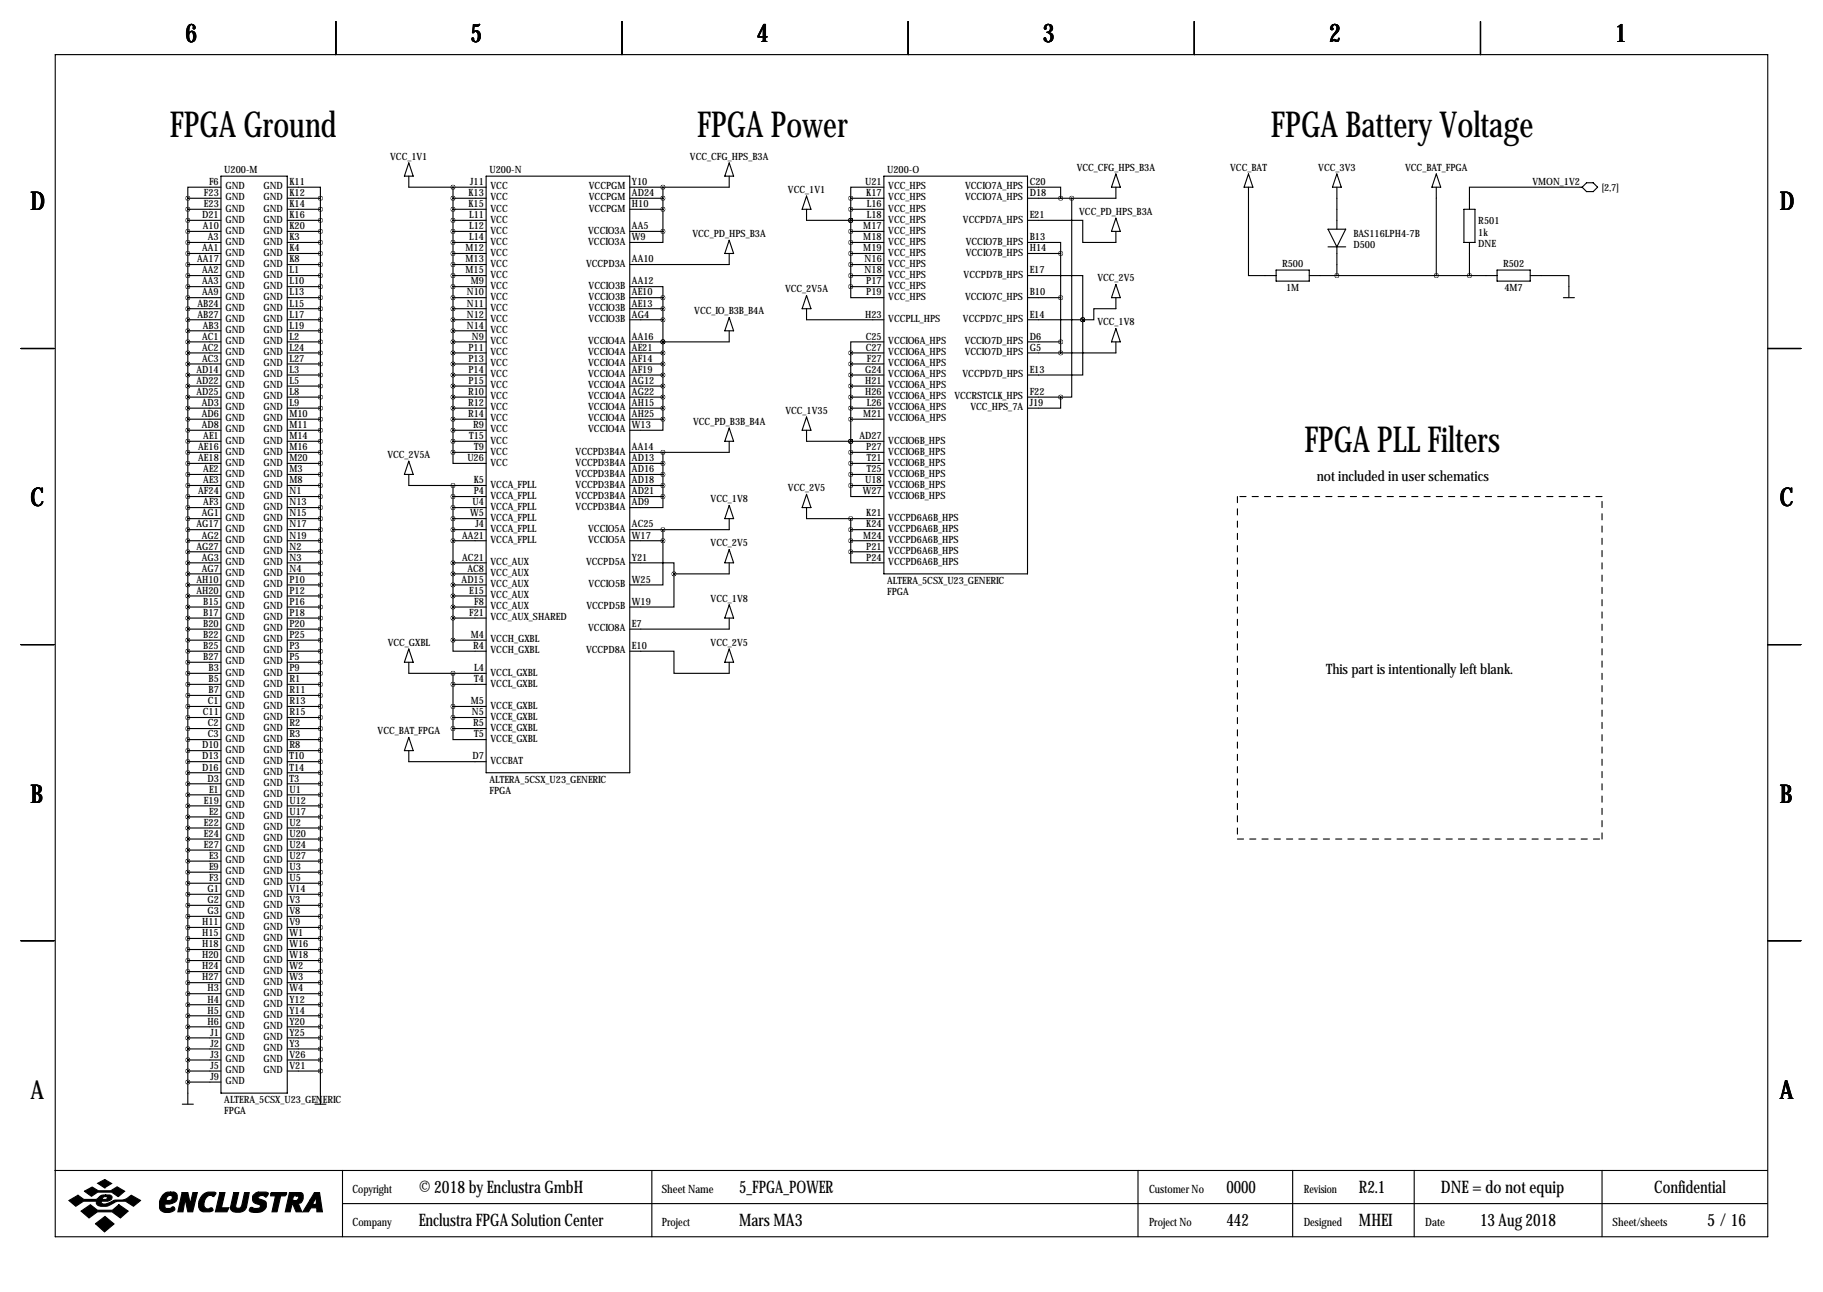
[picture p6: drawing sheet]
<svg xmlns="http://www.w3.org/2000/svg" width="419mm" height="297mm" viewBox="0 0 419 297" stroke-linecap="round" stroke-linejoin="round" font-family="sans-serif">
<defs><g id="words">
<g font-size="8.2">
<text x="39" y="31.6">FPGA Ground</text>
<text x="160.3" y="31.6">FPGA Power</text>
<text x="292.2" y="31.6">FPGA Battery Voltage</text>
<text x="299.9" y="104">FPGA PLL Filters</text>
</g>
<g font-size="5.9">
<text x="42.7" y="9.8">6</text>
<text x="108.2" y="9.8">5</text>
<text x="174" y="9.8">4</text>
<text x="239.8" y="9.8">3</text>
<text x="305.6" y="9.8">2</text>
<text x="371.3" y="9.8">1</text>
<text x="7" y="48.4">D</text>
<text x="409.2" y="48.4">D</text>
<text x="7" y="116.4">C</text>
<text x="409.2" y="116.4">C</text>
<text x="7" y="184.5">B</text>
<text x="409.2" y="184.5">B</text>
<text x="7" y="252.6">A</text>
<text x="409.2" y="252.6">A</text>
</g>
<g font-size="4">
<text x="96.3" y="274.2">© 2018 by Enclustra GmbH</text>
<text x="169.9" y="274.2">5_FPGA_POWER</text>
<text x="281.9" y="274.2">0000</text>
<text x="312.4" y="274.2">R2.1</text>
<text x="331.3" y="274.2">DNE = do not equip</text>
<text x="380.3" y="274.2">Confidential</text>
<text x="96.3" y="281.8">Enclustra FPGA Solution Center</text>
<text x="169.9" y="281.8">Mars MA3</text>
<text x="281.9" y="281.8">442</text>
<text x="312.4" y="281.8">MHEI</text>
<text x="340.3" y="281.8">13 Aug 2018</text>
<text x="392.5" y="281.8">5 / 16</text>
</g>
<g font-size="3.3">
<text x="302.7" y="110.6">not included in user schematics</text>
<text x="304.9" y="155.1">This part is intentionally left blank.</text>
</g>
<g font-size="2.6">
<text x="81" y="274.2">Copyright</text>
<text x="152.1" y="274.2">Sheet Name</text>
<text x="264.2" y="274.2">Customer No</text>
<text x="299.7" y="274.2">Revision</text>
<text x="81" y="281.8">Company</text>
<text x="152.1" y="281.8">Project</text>
<text x="264.2" y="281.8">Project No</text>
<text x="299.7" y="281.8">Designed</text>
<text x="327.7" y="281.8">Date</text>
<text x="370.7" y="281.8">Sheet/sheets</text>
</g>
<g font-size="2.3">
<text x="51.6" y="39.7">U200-M</text>
<text x="89.7" y="36.7">VCC_1V1</text>
<text x="112.5" y="39.7">U200-N</text>
<text x="158.6" y="36.7">VCC_CFG_HPS_B3A</text>
<text x="204" y="39.7">U200-O</text>
<text x="247.5" y="39.2">VCC_CFG_HPS_B3A</text>
<text x="282.8" y="39.2">VCC_BAT</text>
<text x="303.1" y="39.2">VCC_3V3</text>
<text x="323" y="39.2">VCC_BAT_FPGA</text>
<text x="46.9" y="45.1">F23</text>
<text x="46.9" y="47.6">E23</text>
<text x="48.1" y="42.5">F6</text>
<text x="51.8" y="43.6">GND</text>
<text x="51.8" y="46.1">GND</text>
<text x="60.6" y="43.6">GND</text>
<text x="60.6" y="46.1">GND</text>
<text x="66.5" y="42.5">K11</text>
<text x="66.5" y="45.1">K12</text>
<text x="66.5" y="47.6">K14</text>
<text x="107.7" y="45.1">K13</text>
<text x="107.7" y="47.6">K15</text>
<text x="108.1" y="42.5">J11</text>
<text x="112.8" y="43.6">VCC</text>
<text x="112.8" y="46.1">VCC</text>
<text x="135.4" y="43.6">VCCPGM</text>
<text x="135.4" y="46.1">VCCPGM</text>
<text x="145.3" y="42.5">Y10</text>
<text x="145.3" y="45.1">AD24</text>
<text x="145.3" y="47.6">H10</text>
<text x="181.2" y="44.3">VCC_1V1</text>
<text x="198.9" y="42.5">U21</text>
<text x="199.1" y="45.1">K17</text>
<text x="199.3" y="47.6">L16</text>
<text x="204.2" y="43.6">VCC_HPS</text>
<text x="204.2" y="46.1">VCC_HPS</text>
<text x="221.9" y="43.6">VCCIO7A_HPS</text>
<text x="221.9" y="46.1">VCCIO7A_HPS</text>
<text x="236.7" y="42.5">C20</text>
<text x="236.7" y="45.1">D18</text>
<text x="352.3" y="42.6">VMON_1V2</text>
<text x="368.1" y="43.8">[2,7]</text>
<text x="46.5" y="50.2">D21</text>
<text x="46.6" y="52.7">A10</text>
<text x="51.8" y="48.6">GND</text>
<text x="51.8" y="51.2">GND</text>
<text x="51.8" y="53.7">GND</text>
<text x="60.6" y="48.6">GND</text>
<text x="60.6" y="51.2">GND</text>
<text x="60.6" y="53.7">GND</text>
<text x="66.5" y="50.2">K16</text>
<text x="66.5" y="52.7">K20</text>
<text x="107.8" y="50.2">L11</text>
<text x="107.8" y="52.7">L12</text>
<text x="112.8" y="48.6">VCC</text>
<text x="112.8" y="51.2">VCC</text>
<text x="112.8" y="53.7">VCC</text>
<text x="135.2" y="53.7">VCCIO3A</text>
<text x="135.4" y="48.6">VCCPGM</text>
<text x="145.3" y="52.7">AA5</text>
<text x="198.5" y="52.7">M17</text>
<text x="199.3" y="50.2">L18</text>
<text x="204.2" y="48.6">VCC_HPS</text>
<text x="204.2" y="51.2">VCC_HPS</text>
<text x="204.2" y="53.7">VCC_HPS</text>
<text x="221.4" y="51.2">VCCPD7A_HPS</text>
<text x="236.7" y="50.2">E21</text>
<text x="248.1" y="49.4">VCC_PD_HPS_B3A</text>
<text x="339.9" y="51.4">R501</text>
<text x="46.5" y="57.8">AA1</text>
<text x="47.8" y="55.2">A3</text>
<text x="51.8" y="56.3">GND</text>
<text x="51.8" y="58.8">GND</text>
<text x="60.6" y="56.3">GND</text>
<text x="60.6" y="58.8">GND</text>
<text x="66.5" y="55.2">K3</text>
<text x="66.5" y="57.8">K4</text>
<text x="107" y="57.8">M12</text>
<text x="107.8" y="55.2">L14</text>
<text x="112.8" y="56.3">VCC</text>
<text x="112.8" y="58.8">VCC</text>
<text x="135.2" y="56.3">VCCIO3A</text>
<text x="145.3" y="55.2">W9</text>
<text x="159.2" y="54.5">VCC_PD_HPS_B3A</text>
<text x="198.5" y="55.2">M18</text>
<text x="198.5" y="57.8">M19</text>
<text x="204.2" y="56.3">VCC_HPS</text>
<text x="204.2" y="58.8">VCC_HPS</text>
<text x="222" y="56.3">VCCIO7B_HPS</text>
<text x="222" y="58.8">VCCIO7B_HPS</text>
<text x="236.7" y="55.2">B13</text>
<text x="236.7" y="57.8">H14</text>
<text x="311.1" y="57">D500</text>
<text x="311.1" y="54.5">BAS116LPH4-7B</text>
<text x="339.9" y="54.2">1k</text>
<text x="339.9" y="56.8">DNE</text>
<text x="45.3" y="60.3">AA17</text>
<text x="46.5" y="62.9">AA2</text>
<text x="46.5" y="65.4">AA3</text>
<text x="51.8" y="61.3">GND</text>
<text x="51.8" y="63.9">GND</text>
<text x="60.6" y="61.3">GND</text>
<text x="60.6" y="63.9">GND</text>
<text x="66.5" y="60.3">K8</text>
<text x="66.5" y="62.9">L1</text>
<text x="66.5" y="65.4">L10</text>
<text x="107" y="60.3">M13</text>
<text x="107" y="62.9">M15</text>
<text x="108.3" y="65.4">M9</text>
<text x="112.8" y="61.3">VCC</text>
<text x="112.8" y="63.9">VCC</text>
<text x="134.7" y="61.3">VCCPD3A</text>
<text x="145.3" y="60.3">AA10</text>
<text x="145.3" y="65.4">AA12</text>
<text x="198.8" y="60.3">N16</text>
<text x="198.8" y="62.9">N18</text>
<text x="199.1" y="65.4">P17</text>
<text x="204.2" y="61.3">VCC_HPS</text>
<text x="204.2" y="63.9">VCC_HPS</text>
<text x="221.5" y="63.9">VCCPD7B_HPS</text>
<text x="236.7" y="62.9">E17</text>
<text x="252.3" y="64.6">VCC_2V5</text>
<text x="294.7" y="61.3">R500</text>
<text x="345.5" y="61.3">R502</text>
<text x="45.4" y="70.5">AB24</text>
<text x="46.5" y="67.9">AA9</text>
<text x="51.8" y="66.4">GND</text>
<text x="51.8" y="69">GND</text>
<text x="51.8" y="71.5">GND</text>
<text x="60.6" y="66.4">GND</text>
<text x="60.6" y="69">GND</text>
<text x="60.6" y="71.5">GND</text>
<text x="66.5" y="67.9">L13</text>
<text x="66.5" y="70.5">L15</text>
<text x="107.3" y="67.9">N10</text>
<text x="107.3" y="70.5">N11</text>
<text x="112.8" y="66.4">VCC</text>
<text x="112.8" y="69">VCC</text>
<text x="112.8" y="71.5">VCC</text>
<text x="135.3" y="66.4">VCCIO3B</text>
<text x="135.3" y="69">VCCIO3B</text>
<text x="135.3" y="71.5">VCCIO3B</text>
<text x="145.3" y="67.9">AE10</text>
<text x="145.3" y="70.5">AE13</text>
<text x="180.5" y="67.2">VCC_2V5A</text>
<text x="199.1" y="67.9">P19</text>
<text x="204.2" y="66.4">VCC_HPS</text>
<text x="204.2" y="69">VCC_HPS</text>
<text x="221.9" y="69">VCCIO7C_HPS</text>
<text x="236.7" y="67.9">B10</text>
<text x="295.7" y="66.9">1M</text>
<text x="345.9" y="66.9">4M7</text>
<text x="45.4" y="73">AB27</text>
<text x="46.6" y="75.6">AB3</text>
<text x="51.8" y="74">GND</text>
<text x="51.8" y="76.6">GND</text>
<text x="60.6" y="74">GND</text>
<text x="60.6" y="76.6">GND</text>
<text x="66.5" y="73">L17</text>
<text x="66.5" y="75.6">L19</text>
<text x="107.3" y="73">N12</text>
<text x="107.3" y="75.6">N14</text>
<text x="112.8" y="74">VCC</text>
<text x="112.8" y="76.6">VCC</text>
<text x="135.3" y="74">VCCIO3B</text>
<text x="145.3" y="73">AG4</text>
<text x="159.6" y="72.2">VCC_IO_B3B_B4A</text>
<text x="198.9" y="73">H23</text>
<text x="204.2" y="74">VCCPLL_HPS</text>
<text x="221.4" y="74">VCCPD7C_HPS</text>
<text x="236.7" y="73">E14</text>
<text x="252.3" y="74.8">VCC_1V8</text>
<text x="46.5" y="78.1">AC1</text>
<text x="46.5" y="80.6">AC2</text>
<text x="46.5" y="83.2">AC3</text>
<text x="51.8" y="79.1">GND</text>
<text x="51.8" y="81.7">GND</text>
<text x="60.6" y="79.1">GND</text>
<text x="60.6" y="81.7">GND</text>
<text x="66.5" y="78.1">L2</text>
<text x="66.5" y="80.6">L24</text>
<text x="66.5" y="83.2">L27</text>
<text x="107.7" y="80.6">P11</text>
<text x="107.7" y="83.2">P13</text>
<text x="108.5" y="78.1">N9</text>
<text x="112.8" y="79.1">VCC</text>
<text x="112.8" y="81.7">VCC</text>
<text x="135.2" y="79.1">VCCIO4A</text>
<text x="135.2" y="81.7">VCCIO4A</text>
<text x="145.3" y="78.1">AA16</text>
<text x="145.3" y="80.6">AE21</text>
<text x="145.3" y="83.2">AF14</text>
<text x="199" y="78.1">C25</text>
<text x="199" y="80.6">C27</text>
<text x="199.3" y="83.2">F27</text>
<text x="204.2" y="79.1">VCCIO6A_HPS</text>
<text x="204.2" y="81.7">VCCIO6A_HPS</text>
<text x="221.8" y="79.1">VCCIO7D_HPS</text>
<text x="221.8" y="81.7">VCCIO7D_HPS</text>
<text x="236.7" y="78.1">D6</text>
<text x="236.7" y="80.6">G5</text>
<text x="45.2" y="85.7">AD14</text>
<text x="45.2" y="88.3">AD22</text>
<text x="51.8" y="84.2">GND</text>
<text x="51.8" y="86.7">GND</text>
<text x="51.8" y="89.3">GND</text>
<text x="60.6" y="84.2">GND</text>
<text x="60.6" y="86.7">GND</text>
<text x="60.6" y="89.3">GND</text>
<text x="66.5" y="85.7">L3</text>
<text x="66.5" y="88.3">L5</text>
<text x="107.7" y="85.7">P14</text>
<text x="107.7" y="88.3">P15</text>
<text x="112.8" y="84.2">VCC</text>
<text x="112.8" y="86.7">VCC</text>
<text x="112.8" y="89.3">VCC</text>
<text x="135.2" y="84.2">VCCIO4A</text>
<text x="135.2" y="86.7">VCCIO4A</text>
<text x="135.2" y="89.3">VCCIO4A</text>
<text x="145.3" y="85.7">AF19</text>
<text x="145.3" y="88.3">AG12</text>
<text x="198.9" y="85.7">G24</text>
<text x="198.9" y="88.3">H21</text>
<text x="204.2" y="84.2">VCCIO6A_HPS</text>
<text x="204.2" y="86.7">VCCIO6A_HPS</text>
<text x="204.2" y="89.3">VCCIO6A_HPS</text>
<text x="221.3" y="86.7">VCCPD7D_HPS</text>
<text x="236.7" y="85.7">E13</text>
<text x="45.2" y="90.8">AD25</text>
<text x="46.4" y="93.3">AD3</text>
<text x="46.4" y="95.9">AD6</text>
<text x="51.8" y="91.8">GND</text>
<text x="51.8" y="94.4">GND</text>
<text x="60.6" y="91.8">GND</text>
<text x="60.6" y="94.4">GND</text>
<text x="66.5" y="90.8">L8</text>
<text x="66.5" y="93.3">L9</text>
<text x="66.5" y="95.9">M10</text>
<text x="107.6" y="90.8">R10</text>
<text x="107.6" y="93.3">R12</text>
<text x="107.6" y="95.9">R14</text>
<text x="112.8" y="91.8">VCC</text>
<text x="112.8" y="94.4">VCC</text>
<text x="135.2" y="91.8">VCCIO4A</text>
<text x="135.2" y="94.4">VCCIO4A</text>
<text x="145.3" y="90.8">AG22</text>
<text x="145.3" y="93.3">AH15</text>
<text x="145.3" y="95.9">AH25</text>
<text x="180.6" y="95.1">VCC_1V35</text>
<text x="198.5" y="95.9">M21</text>
<text x="198.9" y="90.8">H26</text>
<text x="199.3" y="93.3">L26</text>
<text x="204.2" y="91.8">VCCIO6A_HPS</text>
<text x="204.2" y="94.4">VCCIO6A_HPS</text>
<text x="219.4" y="91.8">VCCRSTCLK_HPS</text>
<text x="223.1" y="94.4">VCC_HPS_7A</text>
<text x="236.7" y="93.3">J19</text>
<text x="236.7" y="90.8">F22</text>
<text x="46.4" y="98.4">AD8</text>
<text x="46.7" y="101">AE1</text>
<text x="51.8" y="96.9">GND</text>
<text x="51.8" y="99.4">GND</text>
<text x="51.8" y="102">GND</text>
<text x="60.6" y="96.9">GND</text>
<text x="60.6" y="99.4">GND</text>
<text x="60.6" y="102">GND</text>
<text x="66.5" y="98.4">M11</text>
<text x="66.5" y="101">M14</text>
<text x="107.8" y="101">T15</text>
<text x="108.8" y="98.4">R9</text>
<text x="112.8" y="96.9">VCC</text>
<text x="112.8" y="99.4">VCC</text>
<text x="112.8" y="102">VCC</text>
<text x="135.2" y="96.9">VCCIO4A</text>
<text x="135.2" y="99.4">VCCIO4A</text>
<text x="145.3" y="98.4">W13</text>
<text x="159.4" y="97.6">VCC_PD_B3B_B4A</text>
<text x="197.6" y="101">AD27</text>
<text x="204.2" y="96.9">VCCIO6A_HPS</text>
<text x="204.2" y="102">VCCIO6B_HPS</text>
<text x="45.6" y="103.5">AE16</text>
<text x="45.6" y="106">AE18</text>
<text x="51.8" y="104.5">GND</text>
<text x="51.8" y="107.1">GND</text>
<text x="60.6" y="104.5">GND</text>
<text x="60.6" y="107.1">GND</text>
<text x="66.5" y="103.5">M16</text>
<text x="66.5" y="106">M20</text>
<text x="89.1" y="105.3">VCC_2V5A</text>
<text x="107.4" y="106">U26</text>
<text x="109" y="103.5">T9</text>
<text x="112.8" y="104.5">VCC</text>
<text x="112.8" y="107.1">VCC</text>
<text x="132.3" y="104.5">VCCPD3B4A</text>
<text x="132.3" y="107.1">VCCPD3B4A</text>
<text x="145.3" y="103.5">AA14</text>
<text x="145.3" y="106">AD13</text>
<text x="199.1" y="103.5">P27</text>
<text x="199.3" y="106">T21</text>
<text x="204.2" y="104.5">VCCIO6B_HPS</text>
<text x="204.2" y="107.1">VCCIO6B_HPS</text>
<text x="45.6" y="113.7">AF24</text>
<text x="46.7" y="108.6">AE2</text>
<text x="46.7" y="111.1">AE3</text>
<text x="51.8" y="109.6">GND</text>
<text x="51.8" y="112.1">GND</text>
<text x="60.6" y="109.6">GND</text>
<text x="60.6" y="112.1">GND</text>
<text x="66.5" y="108.6">M3</text>
<text x="66.5" y="111.1">M8</text>
<text x="66.5" y="113.7">N1</text>
<text x="108.9" y="111.1">K5</text>
<text x="108.9" y="113.7">P4</text>
<text x="112.8" y="112.1">VCCA_FPLL</text>
<text x="132.3" y="109.6">VCCPD3B4A</text>
<text x="132.3" y="112.1">VCCPD3B4A</text>
<text x="145.3" y="108.6">AD16</text>
<text x="145.3" y="111.1">AD18</text>
<text x="145.3" y="113.7">AD21</text>
<text x="181.2" y="112.9">VCC_2V5</text>
<text x="198.4" y="113.7">W27</text>
<text x="198.9" y="111.1">U18</text>
<text x="199.3" y="108.6">T25</text>
<text x="204.2" y="109.6">VCCIO6B_HPS</text>
<text x="204.2" y="112.1">VCCIO6B_HPS</text>
<text x="46.4" y="118.7">AG1</text>
<text x="46.7" y="116.2">AF3</text>
<text x="51.8" y="114.7">GND</text>
<text x="51.8" y="117.2">GND</text>
<text x="51.8" y="119.8">GND</text>
<text x="60.6" y="114.7">GND</text>
<text x="60.6" y="117.2">GND</text>
<text x="60.6" y="119.8">GND</text>
<text x="66.5" y="116.2">N13</text>
<text x="66.5" y="118.7">N15</text>
<text x="108.1" y="118.7">W5</text>
<text x="108.7" y="116.2">U4</text>
<text x="112.8" y="114.7">VCCA_FPLL</text>
<text x="112.8" y="117.2">VCCA_FPLL</text>
<text x="112.8" y="119.8">VCCA_FPLL</text>
<text x="132.3" y="114.7">VCCPD3B4A</text>
<text x="132.3" y="117.2">VCCPD3B4A</text>
<text x="145.3" y="116.2">AD9</text>
<text x="163.4" y="115.4">VCC_1V8</text>
<text x="199.1" y="118.7">K21</text>
<text x="204.2" y="114.7">VCCIO6B_HPS</text>
<text x="204.2" y="119.8">VCCPD6A6B_HPS</text>
<text x="45.2" y="121.3">AG17</text>
<text x="46.4" y="123.8">AG2</text>
<text x="51.8" y="122.3">GND</text>
<text x="51.8" y="124.8">GND</text>
<text x="60.6" y="122.3">GND</text>
<text x="60.6" y="124.8">GND</text>
<text x="66.5" y="121.3">N17</text>
<text x="66.5" y="123.8">N19</text>
<text x="106.3" y="123.8">AA21</text>
<text x="109.3" y="121.3">J4</text>
<text x="112.8" y="122.3">VCCA_FPLL</text>
<text x="112.8" y="124.8">VCCA_FPLL</text>
<text x="135.2" y="122.3">VCCIO5A</text>
<text x="135.2" y="124.8">VCCIO5A</text>
<text x="145.3" y="121.3">AC25</text>
<text x="145.3" y="123.8">W17</text>
<text x="163.4" y="125.6">VCC_2V5</text>
<text x="198.5" y="123.8">M24</text>
<text x="199.1" y="121.3">K24</text>
<text x="204.2" y="122.3">VCCPD6A6B_HPS</text>
<text x="204.2" y="124.8">VCCPD6A6B_HPS</text>
<text x="45.2" y="126.4">AG27</text>
<text x="46.4" y="128.9">AG3</text>
<text x="46.4" y="131.4">AG7</text>
<text x="51.8" y="127.4">GND</text>
<text x="51.8" y="129.9">GND</text>
<text x="60.6" y="127.4">GND</text>
<text x="60.6" y="129.9">GND</text>
<text x="66.5" y="126.4">N2</text>
<text x="66.5" y="128.9">N3</text>
<text x="66.5" y="131.4">N4</text>
<text x="106.3" y="128.9">AC21</text>
<text x="107.4" y="131.4">AC8</text>
<text x="112.8" y="129.9">VCC_AUX</text>
<text x="134.7" y="129.9">VCCPD5A</text>
<text x="145.3" y="128.9">Y21</text>
<text x="199.1" y="126.4">P21</text>
<text x="199.1" y="128.9">P24</text>
<text x="204.2" y="127.4">VCCPD6A6B_HPS</text>
<text x="204.2" y="129.9">VCCPD6A6B_HPS</text>
<text x="45.2" y="134">AH10</text>
<text x="45.2" y="136.5">AH20</text>
<text x="51.8" y="132.5">GND</text>
<text x="51.8" y="135">GND</text>
<text x="51.8" y="137.5">GND</text>
<text x="60.6" y="132.5">GND</text>
<text x="60.6" y="135">GND</text>
<text x="60.6" y="137.5">GND</text>
<text x="66.5" y="134">P10</text>
<text x="66.5" y="136.5">P12</text>
<text x="106.1" y="134">AD15</text>
<text x="107.8" y="136.5">E15</text>
<text x="112.8" y="132.5">VCC_AUX</text>
<text x="112.8" y="135">VCC_AUX</text>
<text x="112.8" y="137.5">VCC_AUX</text>
<text x="135.3" y="135">VCCIO5B</text>
<text x="145.3" y="134">W25</text>
<text x="204" y="134.2">ALTERA_5CSX_U23_GENERIC</text>
<text x="204" y="136.8">FPGA</text>
<text x="46.7" y="139.1">B15</text>
<text x="46.7" y="141.6">B17</text>
<text x="51.8" y="140.1">GND</text>
<text x="51.8" y="142.6">GND</text>
<text x="60.6" y="140.1">GND</text>
<text x="60.6" y="142.6">GND</text>
<text x="66.5" y="139.1">P16</text>
<text x="66.5" y="141.6">P18</text>
<text x="107.8" y="141.6">F21</text>
<text x="109" y="139.1">F8</text>
<text x="112.8" y="140.1">VCC_AUX</text>
<text x="112.8" y="142.6">VCC_AUX_SHARED</text>
<text x="134.8" y="140.1">VCCPD5B</text>
<text x="145.3" y="139.1">W19</text>
<text x="163.4" y="138.3">VCC_1V8</text>
<text x="46.7" y="144.1">B20</text>
<text x="46.7" y="146.7">B22</text>
<text x="46.7" y="149.2">B25</text>
<text x="51.8" y="145.2">GND</text>
<text x="51.8" y="147.7">GND</text>
<text x="60.6" y="145.2">GND</text>
<text x="60.6" y="147.7">GND</text>
<text x="66.5" y="144.1">P20</text>
<text x="66.5" y="146.7">P25</text>
<text x="66.5" y="149.2">P3</text>
<text x="89.1" y="148.4">VCC_GXBL</text>
<text x="108.3" y="146.7">M4</text>
<text x="108.8" y="149.2">R4</text>
<text x="112.8" y="147.7">VCCH_GXBL</text>
<text x="135.2" y="145.2">VCCIO8A</text>
<text x="145.3" y="144.1">E7</text>
<text x="145.3" y="149.2">E10</text>
<text x="163.4" y="148.4">VCC_2V5</text>
<text x="46.7" y="151.8">B27</text>
<text x="48" y="154.3">B3</text>
<text x="51.8" y="150.2">GND</text>
<text x="51.8" y="152.8">GND</text>
<text x="51.8" y="155.3">GND</text>
<text x="60.6" y="150.2">GND</text>
<text x="60.6" y="152.8">GND</text>
<text x="60.6" y="155.3">GND</text>
<text x="66.5" y="151.8">P5</text>
<text x="66.5" y="154.3">P9</text>
<text x="109" y="154.3">L4</text>
<text x="112.8" y="150.2">VCCH_GXBL</text>
<text x="112.8" y="155.3">VCCL_GXBL</text>
<text x="134.7" y="150.2">VCCPD8A</text>
<text x="47.8" y="161.9">C1</text>
<text x="48" y="156.8">B5</text>
<text x="48" y="159.4">B7</text>
<text x="51.8" y="157.9">GND</text>
<text x="51.8" y="160.4">GND</text>
<text x="60.6" y="157.9">GND</text>
<text x="60.6" y="160.4">GND</text>
<text x="66.5" y="156.8">R1</text>
<text x="66.5" y="159.4">R11</text>
<text x="66.5" y="161.9">R13</text>
<text x="108.3" y="161.9">M5</text>
<text x="109" y="156.8">T4</text>
<text x="112.8" y="157.9">VCCL_GXBL</text>
<text x="46.6" y="164.5">C11</text>
<text x="47.8" y="167">C2</text>
<text x="51.8" y="162.9">GND</text>
<text x="51.8" y="165.5">GND</text>
<text x="60.6" y="162.9">GND</text>
<text x="60.6" y="165.5">GND</text>
<text x="66.5" y="164.5">R15</text>
<text x="66.5" y="167">R2</text>
<text x="108.5" y="164.5">N5</text>
<text x="108.8" y="167">R5</text>
<text x="112.8" y="162.9">VCCE_GXBL</text>
<text x="112.8" y="165.5">VCCE_GXBL</text>
<text x="46.5" y="172.1">D10</text>
<text x="47.8" y="169.5">C3</text>
<text x="51.8" y="168">GND</text>
<text x="51.8" y="170.6">GND</text>
<text x="51.8" y="173.1">GND</text>
<text x="60.6" y="168">GND</text>
<text x="60.6" y="170.6">GND</text>
<text x="60.6" y="173.1">GND</text>
<text x="66.5" y="169.5">R3</text>
<text x="66.5" y="172.1">R8</text>
<text x="86.8" y="168.8">VCC_BAT_FPGA</text>
<text x="109" y="169.5">T5</text>
<text x="112.8" y="168">VCCE_GXBL</text>
<text x="112.8" y="170.6">VCCE_GXBL</text>
<text x="46.5" y="174.6">D13</text>
<text x="46.5" y="177.2">D16</text>
<text x="47.7" y="179.7">D3</text>
<text x="51.8" y="175.6">GND</text>
<text x="51.8" y="178.2">GND</text>
<text x="60.6" y="175.6">GND</text>
<text x="60.6" y="178.2">GND</text>
<text x="66.5" y="174.6">T10</text>
<text x="66.5" y="177.2">T14</text>
<text x="66.5" y="179.7">T3</text>
<text x="108.7" y="174.6">D7</text>
<text x="112.5" y="180">ALTERA_5CSX_U23_GENERIC</text>
<text x="112.8" y="175.6">VCCBAT</text>
<text x="46.9" y="184.8">E19</text>
<text x="48.1" y="182.2">E1</text>
<text x="51.8" y="180.7">GND</text>
<text x="51.8" y="183.3">GND</text>
<text x="51.8" y="185.8">GND</text>
<text x="60.6" y="180.7">GND</text>
<text x="60.6" y="183.3">GND</text>
<text x="60.6" y="185.8">GND</text>
<text x="66.5" y="182.2">U1</text>
<text x="66.5" y="184.8">U12</text>
<text x="112.5" y="182.5">FPGA</text>
<text x="46.9" y="189.9">E22</text>
<text x="48.1" y="187.3">E2</text>
<text x="51.8" y="188.3">GND</text>
<text x="51.8" y="190.9">GND</text>
<text x="60.6" y="188.3">GND</text>
<text x="60.6" y="190.9">GND</text>
<text x="66.5" y="187.3">U17</text>
<text x="66.5" y="189.9">U2</text>
<text x="46.9" y="192.4">E24</text>
<text x="46.9" y="194.9">E27</text>
<text x="48.1" y="197.5">E3</text>
<text x="51.8" y="193.4">GND</text>
<text x="51.8" y="196">GND</text>
<text x="60.6" y="193.4">GND</text>
<text x="60.6" y="196">GND</text>
<text x="66.5" y="192.4">U20</text>
<text x="66.5" y="194.9">U24</text>
<text x="66.5" y="197.5">U27</text>
<text x="48.1" y="200">E9</text>
<text x="48.1" y="202.6">F3</text>
<text x="51.8" y="198.5">GND</text>
<text x="51.8" y="201">GND</text>
<text x="51.8" y="203.6">GND</text>
<text x="60.6" y="198.5">GND</text>
<text x="60.6" y="201">GND</text>
<text x="60.6" y="203.6">GND</text>
<text x="66.5" y="200">U3</text>
<text x="66.5" y="202.6">U5</text>
<text x="47.7" y="205.1">G1</text>
<text x="47.7" y="207.6">G2</text>
<text x="51.8" y="206.1">GND</text>
<text x="51.8" y="208.7">GND</text>
<text x="60.6" y="206.1">GND</text>
<text x="60.6" y="208.7">GND</text>
<text x="66.5" y="205.1">V14</text>
<text x="66.5" y="207.6">V3</text>
<text x="46.5" y="212.7">H11</text>
<text x="46.5" y="215.3">H15</text>
<text x="47.7" y="210.2">G3</text>
<text x="51.8" y="211.2">GND</text>
<text x="51.8" y="213.7">GND</text>
<text x="60.6" y="211.2">GND</text>
<text x="60.6" y="213.7">GND</text>
<text x="66.5" y="210.2">V8</text>
<text x="66.5" y="212.7">V9</text>
<text x="66.5" y="215.3">W1</text>
<text x="46.5" y="217.8">H18</text>
<text x="46.5" y="220.3">H20</text>
<text x="51.8" y="216.3">GND</text>
<text x="51.8" y="218.8">GND</text>
<text x="51.8" y="221.4">GND</text>
<text x="60.6" y="216.3">GND</text>
<text x="60.6" y="218.8">GND</text>
<text x="60.6" y="221.4">GND</text>
<text x="66.5" y="217.8">W16</text>
<text x="66.5" y="220.3">W18</text>
<text x="46.5" y="222.9">H24</text>
<text x="46.5" y="225.4">H27</text>
<text x="47.7" y="228">H3</text>
<text x="51.8" y="223.9">GND</text>
<text x="51.8" y="226.4">GND</text>
<text x="60.6" y="223.9">GND</text>
<text x="60.6" y="226.4">GND</text>
<text x="66.5" y="222.9">W2</text>
<text x="66.5" y="225.4">W3</text>
<text x="66.5" y="228">W4</text>
<text x="47.7" y="230.5">H4</text>
<text x="47.7" y="233">H5</text>
<text x="51.8" y="229">GND</text>
<text x="51.8" y="231.5">GND</text>
<text x="60.6" y="229">GND</text>
<text x="60.6" y="231.5">GND</text>
<text x="66.5" y="230.5">Y12</text>
<text x="66.5" y="233">Y14</text>
<text x="47.7" y="235.6">H6</text>
<text x="48.4" y="238.1">J1</text>
<text x="51.8" y="234.1">GND</text>
<text x="51.8" y="236.6">GND</text>
<text x="51.8" y="239.1">GND</text>
<text x="60.6" y="234.1">GND</text>
<text x="60.6" y="236.6">GND</text>
<text x="60.6" y="239.1">GND</text>
<text x="66.5" y="235.6">Y20</text>
<text x="66.5" y="238.1">Y25</text>
<text x="48.4" y="240.7">J2</text>
<text x="48.4" y="243.2">J3</text>
<text x="48.4" y="245.7">J5</text>
<text x="51.8" y="241.7">GND</text>
<text x="51.8" y="244.2">GND</text>
<text x="60.6" y="241.7">GND</text>
<text x="60.6" y="244.2">GND</text>
<text x="66.5" y="240.7">Y3</text>
<text x="66.5" y="243.2">V26</text>
<text x="66.5" y="245.7">V21</text>
<text x="48.4" y="248.3">J9</text>
<text x="51.8" y="246.8">GND</text>
<text x="51.8" y="249.3">GND</text>
<text x="60.6" y="246.8">GND</text>
<text x="51.6" y="253.6">ALTERA_5CSX_U23_GENERIC</text>
<text x="51.6" y="256.2">FPGA</text>
</g>
</g></defs>
<g fill="none" stroke="#000" stroke-width=".25">
<path d="M12.7 12.6h393.7v271.7h-393.7zM77.2 4.9v7.7M143 4.9v7.7M208.8 4.9v7.7M274.6 4.9v7.7M340.4 4.9v7.7M94 37.5l1 3h-2zM167.6 37.5l1.1 3h-2.1zM256.5 40l1.1 3h-2.1zM287 40l1 3h-2zM307.3 40l1.1 3h-2.1zM330.2 40l1 3h-2z"/>
<path d="M43.2 45.6h7.6M43.2 48.1h7.6M43.2 50.7h7.6M43.2 53.2h7.6M43.2 55.7h7.6M43.2 58.3h7.6M43.2 45.6v208.3M50.8 43h-7.6v2.6M50.8 40.5h15.2v210.8h-15.2zM66 43h7.7v2.6M66 45.6h7.7M66 48.1h7.7"/>
<path d="M66 50.7h7.7M66 53.2h7.7M66 55.7h7.7M66 58.3h7.7M73.7 45.6v208.3M94 40.5v2.5h17.8M104.1 45.6h7.7M104.1 48.1h7.7M104.1 50.7h7.7M104.1 53.2h7.7M104.1 55.7h7.7M104.1 58.3h7.7"/>
<path d="M104.1 43v61M111.8 40.5h33v137.2h-33zM144.8 45.6h7.6M144.8 48.1h7.6M144.8 53.2h7.6M152.4 53.2v2.5h-7.6M152.4 43v10.2M167.6 40.5v2.5h-22.8M167.6 55.2l1.1 3.1h-2.1zM167.6 58.3v2.5h-22.8M185.4 45.1l1 3h-2zM185.4 48.1v2.6h17.8"/>
<path d="M195.6 50.7h.1M195.6 45.6h7.6M195.6 48.1h7.6M195.6 53.2h7.6M195.6 55.7h7.6M195.6 58.3h7.6M195.6 45.6v20.3M203.2 43h-7.6v2.6M203.2 40.5h33v91.4h-33zM236.2 50.7h12.7v5h7.6v-2.5M236.2 43h7.6v2.6M236.2 55.7h7.6v2.6"/>
<path d="M236.2 58.3h7.6M243.8 58.3v22.8M246.4 45.6v45.7h-2.6M256.5 43v2.6h-20.3M256.5 50.2l1.1 3h-2.1zM287 43v20.4h6.4M305.3 56.8h4.1M305.3 52.7h4.1l-2.1 4.1zM307.3 43v9.7M307.3 56.8v6.6M330.2 43v20.4M336.5 48.1h2.6v7.6h-2.6z"/>
<path d="M337.8 55.7v7.7M363.7 43h-25.9v5.1M364.7 42h1.6l1 1-1 1.1h-1.6l-1-1.1zM43.2 60.8h7.6M43.2 63.4h7.6M43.2 65.9h7.6M43.2 68.4h7.6M43.2 71h7.6M43.2 73.5h7.6M43.2 76.1h7.6M43.2 78.6h7.6M66 60.8h7.7"/>
<path d="M66 63.4h7.7M66 65.9h7.7M66 68.4h7.7M66 71h7.7M66 73.5h7.7M66 76.1h7.7M66 78.6h7.7M104.1 60.8h7.7M104.1 63.4h7.7M104.1 65.9h7.7M104.1 68.4h7.7M104.1 71h7.7"/>
<path d="M104.1 73.5h7.7M104.1 76.1h7.7M104.1 78.6h7.7M144.8 65.9h7.6v2.5M144.8 68.4h7.6M144.8 71h7.6M144.8 73.5h7.6M152.4 78.6h.1M152.4 68.4v28M167.6 73l1.1 3.1h-2.1zM167.6 76.1v2.5h-22.8M185.4 67.9l1 3.1h-2z"/>
<path d="M185.4 71v2.5h17.8M195.6 65.9v2.5h7.6M195.6 60.8h7.6M195.6 63.4h7.6M195.6 65.9h7.6M203.2 78.6h-7.6v2.5M236.2 63.4h12.7v10.1M236.2 68.4h7.6M236.2 73.5h12.7M236.2 78.6h7.6M248.9 73.5v12.7h-12.7M248.9 73.5h.1"/>
<path d="M256.5 68.4v2.6h-5v2.5h-2.6M256.5 65.4l1.1 3h-2.1zM256.5 75.6l1.1 3h-2.1zM256.5 78.6v2.5h-20.3M293.4 62.1h7.6v2.5h-7.6zM301 63.4h43.2M344.2 62.1h7.6v2.5h-7.6zM351.8 63.4h8.9v5M359.4 68.4h2.5M4.8 80.1h7.6M43.2 81.1h7.6M43.2 83.7h7.6"/>
<path d="M43.2 86.2h7.6M43.2 88.8h7.6M43.2 91.3h7.6M43.2 93.8h7.6M43.2 96.4h7.6M43.2 98.9h7.6M66 81.1h7.7M66 83.7h7.7M66 86.2h7.7M66 88.8h7.7M66 91.3h7.7M66 93.8h7.7"/>
<path d="M66 96.4h7.7M66 98.9h7.7M104.1 81.1h7.7M104.1 83.7h7.7M104.1 86.2h7.7M104.1 88.8h7.7M104.1 91.3h7.7M104.1 93.8h7.7M104.1 96.4h7.7M104.1 98.9h7.7M144.8 81.1h7.6M144.8 83.7h7.6"/>
<path d="M144.8 86.2h7.6M144.8 88.8h7.6M144.8 91.3h7.6M144.8 93.8h7.6M144.8 96.4h7.6M152.4 96.4v2.5h-7.6M167.6 98.4l1.1 3.1h-2.1zM185.4 95.9l1 3h-2zM185.4 98.9v2.6h17.8M195.6 81.1h7.6M195.6 83.7h7.6M195.6 86.2h7.6"/>
<path d="M195.6 88.8h7.6M195.6 91.3h7.6M195.6 93.8h7.6M195.6 96.4h7.6M195.6 81.1v30.5M236.2 91.3h7.6M243.8 91.3v2.5h-7.6M406.4 80.1h7.6M43.2 101.5h7.6M43.2 104h7.6M43.2 106.5h7.6M43.2 111.6h7.6"/>
<path d="M43.2 114.2h7.6M43.2 116.7h7.6M43.2 119.2h7.6M43.2 109.1h7.6M66 101.5h7.7M66 104h7.7M66 106.5h7.7M66 111.6h7.7M66 114.2h7.7M66 116.7h7.7M66 119.2h7.7M66 109.1h7.7"/>
<path d="M94 109.1v2.5h17.8M94 106l1 3.1h-2zM104.1 104v2.5h7.7M104.1 101.5h7.7M104.1 104h7.7M104.1 114.2h7.7M104.1 116.7h7.7M104.1 119.2h7.7M104.1 111.6v35.6M144.8 106.5h7.6M144.8 111.6h7.6M144.8 114.2h7.6"/>
<path d="M144.8 109.1h7.6M152.4 114.2v2.5h-7.6M152.4 104v10.2M167.6 101.5v2.5h-22.8M167.6 116.2l1.1 3h-2.1zM167.6 119.2v2.6h-22.8M185.4 113.7l1 3h-2zM185.4 116.7v2.5h17.8M195.6 111.6v2.6h7.6M195.6 101.5h.1M195.6 104h7.6M195.6 106.5h7.6"/>
<path d="M195.6 111.6h7.6M195.6 109.1h7.6M195.6 119.2v7.7M43.2 121.8h7.6M43.2 124.3h7.6M43.2 129.4h7.6M43.2 131.9h7.6M43.2 134.5h7.6M43.2 137h7.6M43.2 139.6h7.6M43.2 126.9h7.6M66 121.8h7.7"/>
<path d="M66 124.3h7.7M66 129.4h7.7M66 131.9h7.7M66 134.5h7.7M66 137h7.7M66 139.6h7.7M66 126.9h7.7M104.1 121.8h7.7M104.1 124.3h7.7M104.1 129.4h7.7M104.1 131.9h7.7M104.1 134.5h7.7"/>
<path d="M104.1 137h7.7M104.1 139.6h7.7M144.8 129.4h10.1v2.5M144.8 124.3h7.6M152.4 124.3v10.2h-7.6M152.4 121.8v2.5M154.9 131.9v7.7h-10.1M167.6 126.4l1.1 3h-2.1zM167.6 129.4v2.5h-12.7M167.6 139.1l1.1 3h-2.1zM195.6 126.9v2.5h7.6M195.6 121.8h7.6"/>
<path d="M195.6 124.3h7.6M195.6 126.9h7.6M4.8 148.2h7.6M43.2 142.1h7.6M43.2 147.2h7.6M43.2 149.7h7.6M43.2 154.8h7.6M43.2 157.3h7.6M43.2 144.6h7.6M43.2 152.3h7.6M43.2 159.9h7.6M66 142.1h7.7"/>
<path d="M66 147.2h7.7M66 149.7h7.7M66 154.8h7.7M66 157.3h7.7M66 144.6h7.7M66 152.3h7.7M66 159.9h7.7M94 152.3v2.5h17.8M94 149.2l1 3.1h-2zM104.1 147.2v2.5h7.7M104.1 142.1h7.7M104.1 147.2h7.7"/>
<path d="M104.1 157.3h7.7M104.1 154.8v12.7M144.8 149.7h10.1v5.1h12.7v-2.5M167.6 142.1v2.5h-22.8M167.6 149.2l1.1 3.1h-2.1zM406.4 148.2h7.6M43.2 177.7h7.6M43.2 162.4h7.6M43.2 165h7.6M43.2 167.5h7.6M43.2 170h7.6M43.2 175.1h7.6"/>
<path d="M43.2 172.6h7.6M66 177.7h7.7M66 162.4h7.7M66 165h7.7M66 167.5h7.7M66 170h7.7M66 175.1h7.7M66 172.6h7.7M94 172.6v2.5h17.8M94 169.5l1 3.1h-2zM104.1 167.5v2.5h7.7M104.1 162.4h7.7"/>
<path d="M104.1 165h7.7M104.1 167.5h7.7M43.2 180.2h7.6M43.2 182.7h7.6M43.2 185.3h7.6M43.2 187.8h7.6M43.2 190.4h7.6M43.2 192.9h7.6M43.2 195.4h7.6M43.2 198h7.6M66 180.2h7.7M66 182.7h7.7"/>
<path d="M66 185.3h7.7M66 187.8h7.7M66 190.4h7.7M66 192.9h7.7M66 195.4h7.7M66 198h7.7M4.8 216.3h7.6M43.2 200.5h7.6M43.2 203.1h7.6M43.2 205.6h7.6M43.2 208.1h7.6M43.2 210.7h7.6"/>
<path d="M43.2 213.2h7.6M43.2 215.8h7.6M43.2 218.3h7.6M66 200.5h7.7M66 203.1h7.7M66 205.6h7.7M66 208.1h7.7M66 210.7h7.7M66 213.2h7.7M66 215.8h7.7M66 218.3h7.7M406.4 216.3h7.6"/>
<path d="M43.2 220.8h7.6M43.2 223.4h7.6M43.2 225.9h7.6M43.2 228.5h7.6M43.2 231h7.6M43.2 233.5h7.6M43.2 236.1h7.6M43.2 238.6h7.6M66 220.8h7.7M66 223.4h7.7M66 225.9h7.7M66 228.5h7.7"/>
<path d="M66 231h7.7M66 233.5h7.7M66 236.1h7.7M66 238.6h7.7M41.9 253.9h2.5M43.2 241.2h7.6M43.2 243.7h7.6M43.2 246.2h7.6M43.2 248.8h7.6M66 241.2h7.7M66 243.7h7.7M66 246.2h7.7"/>
<path d="M72.4 253.9h2.5M12.6 269.1h393.7M78.7 269.1v15.2M78.7 276.7h327.6M149.9 269.1v15.2M261.6 269.1v15.2M297.2 269.1v15.2M325.1 269.1v15.2M368.3 269.1v15.2"/>
</g>
<g fill="#000" stroke="#000" stroke-width=".25">
<path d="M15.8 276l2.1-1.2 1.4 1h2.8l.3-.2a1.77 1.77 0 0 1 1.9-.9v.4l-.6 .2-.2 .5h.9l.3-.6-.4-.1v-.4h.9a.59 .59 0 0 1 .6 .7l-.2 .4-.8 .4h-1.4l-.1 .1 .1 .4a3.2 3.2 0 0 0 2.7-.7l.3-.1a4 4 0 0 0 3.8-1.1l2.1 1.2-1.6 1.3a4 4 0 0 0-5.5-.2 2.66 2.66 0 0 1-2.9-.2l-.1-.7h-3l-1.8 1.1zM19.4 273.9l1.8-1 1.4 .9h2.9l1.4-.9 1.8 1-1.5 1.2-1.5-1h-3.2l-1.5 .9zM22.5 272l1.6-.8 1.6 .9-1.6 1zM18.6 278.4l2.2-1.4 1.6 1.2h3.5l1.4-1.2 2.2 1.4-1.8 1.6-1.9-1.4h-3.4l-1.9 1.4zM37.4 274.7a1.75 1.75 0 0 1 1.8-.6v.7a.82 .82 0 0 0-.8 1.2h.6a.6 .6 0 0 0 .6-.5 .6 .6 0 0 0-.4-.7v-.7h.8l.5 .3a1.61 1.61 0 0 1 0 1.7 1.61 1.61 0 0 1-1.5 .7h-1v.9l.2 .1h.9l.7-.4 .4 .4a1.06 1.06 0 0 1-1.3 1 1.82 1.82 0 0 1-2.2-1.1 3.5 3.5 0 0 1 .7-3zM41.9 274.2h1.3l.5 2.6 .6-2.6h1.1l-1.1 4.4h-1.1l-.6-2.9-.5 2.9h-1.2zM46.7 274.6a2.78 2.78 0 0 1 2.9-.4l-.4 .9a1.32 1.32 0 0 0-2.1 .8l-.2 .8a.98 .98 0 0 0 1.1 1.2 .55 .55 0 0 1 .6-.2 .55 .55 0 0 1 .4 .6l-.7 .3-1.8-.1a1.79 1.79 0 0 1-.8-2.3zM50.5 274.2h1.2l-.8 3.5h1.7l-.4 .9h-2.7zM53.7 274.2h1.2l-.7 3.1a.73 .73 0 0 0 .7 .5 .73 .73 0 0 0 .7-.6l.6-3h1.1l-.7 3.4a2.28 2.28 0 0 1-3.6 .4v-.4zM58.3 274.7l.8-.6h2.1l.5 .2v.2l-.6 .7a.96 .96 0 0 0-1-.4 .96 .96 0 0 0-.8 .6l1.7 .8a1.71 1.71 0 0 1-.1 1.8 1.71 1.71 0 0 1-1.7 .8l-1.4-.2a.51 .51 0 0 1-.4-.7 .51 .51 0 0 1 .8-.2l1 .1a.52 .52 0 0 0 .6-.2 .52 .52 0 0 0-.2-.7 1.39 1.39 0 0 1-1.4-.6 1.39 1.39 0 0 1 .1-1.6zM62.2 274.4l.2-.2h3.5l-.1 .4-.3 .3h-1l-.8 3.7h-1.2l.8-3.7h-1.1zM66.5 274.2h1.7v.7h-.7l-.2 1.1h.9l.3-.3a.44 .44 0 0 0 .1-.5 .44 .44 0 0 0-.4-.3v-.7h1l.3 .2 .2 .3v.9a1.03 1.03 0 0 1-1.2 1l.9 2h-1.3l-.8-1.8h-.1l-.5 1.8h-1.1z"/>
<path d="M72.3 274.2h1.2l.6 4.4h-1.3v-.9h-1.3l-.6 .9h-1.3l1.7-2.7h1l-.4 .8 .2 .2h.4l.2-.2v-1.5l-.4 .7h-1zM21.9 281.3l2.2-1.6 2.1 1.7-2.2 1.8z"/>
</g>
<path d="M284.5 114.2v78.7M368.3 114.2h-83.8M284.5 192.9h83.8M368.3 192.9v-78.7" fill="none" stroke="#000" stroke-width=".25" stroke-dasharray="1.4 1.4"/>
<path d="M104.1 167.5a.05 .05 0 0 0 .1 0 .05 .05 0 0 0-.1 0zM104.1 165a.05 .05 0 0 0 .1 0 .05 .05 0 0 0-.1 0zM104.1 137a.05 .05 0 0 0 .1 0 .05 .05 0 0 0-.1 0zM104.1 134.5a.05 .05 0 0 0 .1 0 .05 .05 0 0 0-.1 0zM104.1 131.9a.05 .05 0 0 0 .1 0 .05 .05 0 0 0-.1 0zM104.1 104a.05 .05 0 0 0 .1 0 .05 .05 0 0 0-.1 0zM104.1 116.7a.05 .05 0 0 0 .1 0 .05 .05 0 0 0-.1 0zM104.1 114.2a.05 .05 0 0 0 .1 0 .05 .05 0 0 0-.1 0zM104.1 91.3a.05 .05 0 0 0 .1 0 .05 .05 0 0 0-.1 0zM104.1 88.8a.05 .05 0 0 0 .1 0 .05 .05 0 0 0-.1 0zM104.1 86.2a.05 .05 0 0 0 .1 0 .05 .05 0 0 0-.1 0zM104.1 83.7a.05 .05 0 0 0 .1 0 .05 .05 0 0 0-.1 0zM104.1 101.5a.05 .05 0 0 0 .1 0 .05 .05 0 0 0-.1 0zM104.1 98.9a.05 .05 0 0 0 .1 0 .05 .05 0 0 0-.1 0zM104.1 96.4a.05 .05 0 0 0 .1 0 .05 .05 0 0 0-.1 0zM104.1 93.8a.05 .05 0 0 0 .1 0 .05 .05 0 0 0-.1 0zM104.1 71a.05 .05 0 0 0 .1 0 .05 .05 0 0 0-.1 0zM104.1 68.4a.05 .05 0 0 0 .1 0 .05 .05 0 0 0-.1 0zM104.1 81.1a.05 .05 0 0 0 .1 0 .05 .05 0 0 0-.1 0zM104.1 78.6a.05 .05 0 0 0 .1 0 .05 .05 0 0 0-.1 0zM104.1 76.1a.05 .05 0 0 0 .1 0 .05 .05 0 0 0-.1 0zM104.1 73.5a.05 .05 0 0 0 .1 0 .05 .05 0 0 0-.1 0zM104.1 139.6a.05 .05 0 0 0 .1 0 .05 .05 0 0 0-.1 0zM104.1 55.7a.05 .05 0 0 0 .1 0 .05 .05 0 0 0-.1 0zM104.1 53.2a.05 .05 0 0 0 .1 0 .05 .05 0 0 0-.1 0zM104.1 50.7a.05 .05 0 0 0 .1 0 .05 .05 0 0 0-.1 0zM104.1 48.1a.05 .05 0 0 0 .1 0 .05 .05 0 0 0-.1 0zM104.1 63.4a.05 .05 0 0 0 .1 0 .05 .05 0 0 0-.1 0zM104.1 60.8a.05 .05 0 0 0 .1 0 .05 .05 0 0 0-.1 0zM104.1 58.3a.05 .05 0 0 0 .1 0 .05 .05 0 0 0-.1 0zM104.1 45.6a.05 .05 0 0 0 .1 0 .05 .05 0 0 0-.1 0zM104.1 65.9a.05 .05 0 0 0 .1 0 .05 .05 0 0 0-.1 0zM104.1 119.2a.05 .05 0 0 0 .1 0 .05 .05 0 0 0-.1 0zM104.1 121.8a.05 .05 0 0 0 .1 0 .05 .05 0 0 0-.1 0zM104.1 43a.05 .05 0 0 0 .1 0 .05 .05 0 0 0-.1 0zM104.1 111.6a.05 .05 0 0 0 .1 0 .05 .05 0 0 0-.1 0zM104.1 129.4a.05 .05 0 0 0 .1 0 .05 .05 0 0 0-.1 0zM104.1 147.2a.05 .05 0 0 0 .1 0 .05 .05 0 0 0-.1 0zM104.1 154.8a.05 .05 0 0 0 .1 0 .05 .05 0 0 0-.1 0zM104.1 162.4a.05 .05 0 0 0 .1 0 .05 .05 0 0 0-.1 0zM195.5 126.9a.05 .05 0 0 0 .1 0 .05 .05 0 0 0-.1 0zM195.5 124.3a.05 .05 0 0 0 .1 0 .05 .05 0 0 0-.1 0zM195.5 121.8a.05 .05 0 0 0 .1 0 .05 .05 0 0 0-.1 0zM195.5 111.6a.05 .05 0 0 0 .1 0 .05 .05 0 0 0-.1 0zM195.5 109.1a.05 .05 0 0 0 .1 0 .05 .05 0 0 0-.1 0zM195.5 106.5a.05 .05 0 0 0 .1 0 .05 .05 0 0 0-.1 0zM195.5 104a.05 .05 0 0 0 .1 0 .05 .05 0 0 0-.1 0zM195.5 86.2a.05 .05 0 0 0 .1 0 .05 .05 0 0 0-.1 0zM195.5 83.7a.05 .05 0 0 0 .1 0 .05 .05 0 0 0-.1 0zM195.5 81.1a.05 .05 0 0 0 .1 0 .05 .05 0 0 0-.1 0zM195.5 91.3a.05 .05 0 0 0 .1 0 .05 .05 0 0 0-.1 0zM195.5 88.8a.05 .05 0 0 0 .1 0 .05 .05 0 0 0-.1 0zM195.5 65.9a.05 .05 0 0 0 .1 0 .05 .05 0 0 0-.1 0zM195.5 63.4a.05 .05 0 0 0 .1 0 .05 .05 0 0 0-.1 0zM195.5 60.8a.05 .05 0 0 0 .1 0 .05 .05 0 0 0-.1 0zM195.5 58.3a.05 .05 0 0 0 .1 0 .05 .05 0 0 0-.1 0zM195.5 45.6a.05 .05 0 0 0 .1 0 .05 .05 0 0 0-.1 0zM195.5 55.7a.05 .05 0 0 0 .1 0 .05 .05 0 0 0-.1 0zM195.5 53.2a.05 .05 0 0 0 .1 0 .05 .05 0 0 0-.1 0zM195.5 50.7a.05 .05 0 0 0 .1 0 .05 .05 0 0 0-.1 0zM195.5 48.1a.05 .05 0 0 0 .1 0 .05 .05 0 0 0-.1 0zM195.5 93.8a.05 .05 0 0 0 .1 0 .05 .05 0 0 0-.1 0zM195.5 119.2a.05 .05 0 0 0 .1 0 .05 .05 0 0 0-.1 0zM243.8 58.3a.05 .05 0 0 0 .1 0 .05 .05 0 0 0-.1 0zM104.1 157.3a.05 .05 0 0 0 .1 0 .05 .05 0 0 0-.1 0zM104.1 124.3a.05 .05 0 0 0 .1 0 .05 .05 0 0 0-.1 0zM104.1 142.1a.05 .05 0 0 0 .1 0 .05 .05 0 0 0-.1 0zM43.1 248.8a.05 .05 0 0 0 .1 0 .05 .05 0 0 0-.1 0zM43.1 246.2a.05 .05 0 0 0 .1 0 .05 .05 0 0 0-.1 0zM43.1 243.7a.05 .05 0 0 0 .1 0 .05 .05 0 0 0-.1 0zM43.1 241.2a.05 .05 0 0 0 .1 0 .05 .05 0 0 0-.1 0zM43.1 238.6a.05 .05 0 0 0 .1 0 .05 .05 0 0 0-.1 0zM43.1 236.1a.05 .05 0 0 0 .1 0 .05 .05 0 0 0-.1 0zM43.1 233.5a.05 .05 0 0 0 .1 0 .05 .05 0 0 0-.1 0zM43.1 231a.05 .05 0 0 0 .1 0 .05 .05 0 0 0-.1 0zM43.1 228.5a.05 .05 0 0 0 .1 0 .05 .05 0 0 0-.1 0zM43.1 225.9a.05 .05 0 0 0 .1 0 .05 .05 0 0 0-.1 0zM43.1 223.4a.05 .05 0 0 0 .1 0 .05 .05 0 0 0-.1 0zM43.1 220.8a.05 .05 0 0 0 .1 0 .05 .05 0 0 0-.1 0zM43.1 218.3a.05 .05 0 0 0 .1 0 .05 .05 0 0 0-.1 0zM43.1 215.8a.05 .05 0 0 0 .1 0 .05 .05 0 0 0-.1 0zM43.1 213.2a.05 .05 0 0 0 .1 0 .05 .05 0 0 0-.1 0zM43.1 210.7a.05 .05 0 0 0 .1 0 .05 .05 0 0 0-.1 0zM43.1 208.1a.05 .05 0 0 0 .1 0 .05 .05 0 0 0-.1 0zM43.1 205.6a.05 .05 0 0 0 .1 0 .05 .05 0 0 0-.1 0zM43.1 203.1a.05 .05 0 0 0 .1 0 .05 .05 0 0 0-.1 0zM43.1 200.5a.05 .05 0 0 0 .1 0 .05 .05 0 0 0-.1 0zM43.1 198a.05 .05 0 0 0 .1 0 .05 .05 0 0 0-.1 0zM43.1 195.4a.05 .05 0 0 0 .1 0 .05 .05 0 0 0-.1 0zM43.1 192.9a.05 .05 0 0 0 .1 0 .05 .05 0 0 0-.1 0zM43.1 190.4a.05 .05 0 0 0 .1 0 .05 .05 0 0 0-.1 0zM43.1 187.8a.05 .05 0 0 0 .1 0 .05 .05 0 0 0-.1 0zM43.1 185.3a.05 .05 0 0 0 .1 0 .05 .05 0 0 0-.1 0zM43.1 182.7a.05 .05 0 0 0 .1 0 .05 .05 0 0 0-.1 0zM43.1 180.2a.05 .05 0 0 0 .1 0 .05 .05 0 0 0-.1 0zM43.1 170a.05 .05 0 0 0 .1 0 .05 .05 0 0 0-.1 0zM43.1 167.5a.05 .05 0 0 0 .1 0 .05 .05 0 0 0-.1 0zM43.1 165a.05 .05 0 0 0 .1 0 .05 .05 0 0 0-.1 0zM43.1 162.4a.05 .05 0 0 0 .1 0 .05 .05 0 0 0-.1 0zM43.1 159.9a.05 .05 0 0 0 .1 0 .05 .05 0 0 0-.1 0zM43.1 144.6a.05 .05 0 0 0 .1 0 .05 .05 0 0 0-.1 0zM43.1 142.1a.05 .05 0 0 0 .1 0 .05 .05 0 0 0-.1 0zM43.1 139.6a.05 .05 0 0 0 .1 0 .05 .05 0 0 0-.1 0zM43.1 137a.05 .05 0 0 0 .1 0 .05 .05 0 0 0-.1 0zM43.1 149.7a.05 .05 0 0 0 .1 0 .05 .05 0 0 0-.1 0zM43.1 147.2a.05 .05 0 0 0 .1 0 .05 .05 0 0 0-.1 0zM43.1 124.3a.05 .05 0 0 0 .1 0 .05 .05 0 0 0-.1 0zM43.1 121.8a.05 .05 0 0 0 .1 0 .05 .05 0 0 0-.1 0zM43.1 119.2a.05 .05 0 0 0 .1 0 .05 .05 0 0 0-.1 0zM43.1 116.7a.05 .05 0 0 0 .1 0 .05 .05 0 0 0-.1 0zM43.1 134.5a.05 .05 0 0 0 .1 0 .05 .05 0 0 0-.1 0zM43.1 131.9a.05 .05 0 0 0 .1 0 .05 .05 0 0 0-.1 0zM43.1 129.4a.05 .05 0 0 0 .1 0 .05 .05 0 0 0-.1 0zM43.1 126.9a.05 .05 0 0 0 .1 0 .05 .05 0 0 0-.1 0zM43.1 104a.05 .05 0 0 0 .1 0 .05 .05 0 0 0-.1 0zM43.1 101.5a.05 .05 0 0 0 .1 0 .05 .05 0 0 0-.1 0zM43.1 114.2a.05 .05 0 0 0 .1 0 .05 .05 0 0 0-.1 0zM43.1 111.6a.05 .05 0 0 0 .1 0 .05 .05 0 0 0-.1 0zM43.1 109.1a.05 .05 0 0 0 .1 0 .05 .05 0 0 0-.1 0zM43.1 106.5a.05 .05 0 0 0 .1 0 .05 .05 0 0 0-.1 0zM43.1 177.7a.05 .05 0 0 0 .1 0 .05 .05 0 0 0-.1 0zM43.1 175.1a.05 .05 0 0 0 .1 0 .05 .05 0 0 0-.1 0zM43.1 172.6a.05 .05 0 0 0 .1 0 .05 .05 0 0 0-.1 0zM43.1 88.8a.05 .05 0 0 0 .1 0 .05 .05 0 0 0-.1 0zM43.1 86.2a.05 .05 0 0 0 .1 0 .05 .05 0 0 0-.1 0zM43.1 83.7a.05 .05 0 0 0 .1 0 .05 .05 0 0 0-.1 0zM43.1 81.1a.05 .05 0 0 0 .1 0 .05 .05 0 0 0-.1 0zM43.1 96.4a.05 .05 0 0 0 .1 0 .05 .05 0 0 0-.1 0zM43.1 93.8a.05 .05 0 0 0 .1 0 .05 .05 0 0 0-.1 0zM43.1 91.3a.05 .05 0 0 0 .1 0 .05 .05 0 0 0-.1 0zM43.1 68.4a.05 .05 0 0 0 .1 0 .05 .05 0 0 0-.1 0zM43.1 65.9a.05 .05 0 0 0 .1 0 .05 .05 0 0 0-.1 0zM43.1 63.4a.05 .05 0 0 0 .1 0 .05 .05 0 0 0-.1 0zM43.1 60.8a.05 .05 0 0 0 .1 0 .05 .05 0 0 0-.1 0zM43.1 78.6a.05 .05 0 0 0 .1 0 .05 .05 0 0 0-.1 0zM43.1 76.1a.05 .05 0 0 0 .1 0 .05 .05 0 0 0-.1 0zM43.1 73.5a.05 .05 0 0 0 .1 0 .05 .05 0 0 0-.1 0zM43.1 71a.05 .05 0 0 0 .1 0 .05 .05 0 0 0-.1 0zM43.1 48.1a.05 .05 0 0 0 .1 0 .05 .05 0 0 0-.1 0zM43.1 45.6a.05 .05 0 0 0 .1 0 .05 .05 0 0 0-.1 0zM43.1 58.3a.05 .05 0 0 0 .1 0 .05 .05 0 0 0-.1 0zM43.1 55.7a.05 .05 0 0 0 .1 0 .05 .05 0 0 0-.1 0zM43.1 53.2a.05 .05 0 0 0 .1 0 .05 .05 0 0 0-.1 0zM43.1 50.7a.05 .05 0 0 0 .1 0 .05 .05 0 0 0-.1 0zM43.1 98.9a.05 .05 0 0 0 .1 0 .05 .05 0 0 0-.1 0zM43.1 152.3a.05 .05 0 0 0 .1 0 .05 .05 0 0 0-.1 0zM43.1 154.8a.05 .05 0 0 0 .1 0 .05 .05 0 0 0-.1 0zM43.1 157.3a.05 .05 0 0 0 .1 0 .05 .05 0 0 0-.1 0zM73.6 182.7a.05 .05 0 0 0 .1 0 .05 .05 0 0 0-.1 0zM73.6 180.2a.05 .05 0 0 0 .1 0 .05 .05 0 0 0-.1 0zM73.6 177.7a.05 .05 0 0 0 .1 0 .05 .05 0 0 0-.1 0zM73.6 175.1a.05 .05 0 0 0 .1 0 .05 .05 0 0 0-.1 0zM73.6 192.9a.05 .05 0 0 0 .1 0 .05 .05 0 0 0-.1 0zM73.6 190.4a.05 .05 0 0 0 .1 0 .05 .05 0 0 0-.1 0zM73.6 187.8a.05 .05 0 0 0 .1 0 .05 .05 0 0 0-.1 0zM73.6 185.3a.05 .05 0 0 0 .1 0 .05 .05 0 0 0-.1 0zM73.6 203.1a.05 .05 0 0 0 .1 0 .05 .05 0 0 0-.1 0zM73.6 200.5a.05 .05 0 0 0 .1 0 .05 .05 0 0 0-.1 0zM73.6 198a.05 .05 0 0 0 .1 0 .05 .05 0 0 0-.1 0zM73.6 195.4a.05 .05 0 0 0 .1 0 .05 .05 0 0 0-.1 0zM73.6 213.2a.05 .05 0 0 0 .1 0 .05 .05 0 0 0-.1 0zM73.6 210.7a.05 .05 0 0 0 .1 0 .05 .05 0 0 0-.1 0zM73.6 208.1a.05 .05 0 0 0 .1 0 .05 .05 0 0 0-.1 0zM73.6 205.6a.05 .05 0 0 0 .1 0 .05 .05 0 0 0-.1 0zM73.6 223.4a.05 .05 0 0 0 .1 0 .05 .05 0 0 0-.1 0zM73.6 220.8a.05 .05 0 0 0 .1 0 .05 .05 0 0 0-.1 0zM73.6 218.3a.05 .05 0 0 0 .1 0 .05 .05 0 0 0-.1 0zM73.6 215.8a.05 .05 0 0 0 .1 0 .05 .05 0 0 0-.1 0zM73.6 233.5a.05 .05 0 0 0 .1 0 .05 .05 0 0 0-.1 0zM73.6 231a.05 .05 0 0 0 .1 0 .05 .05 0 0 0-.1 0zM73.6 228.5a.05 .05 0 0 0 .1 0 .05 .05 0 0 0-.1 0zM73.6 225.9a.05 .05 0 0 0 .1 0 .05 .05 0 0 0-.1 0zM73.6 243.7a.05 .05 0 0 0 .1 0 .05 .05 0 0 0-.1 0zM73.6 241.2a.05 .05 0 0 0 .1 0 .05 .05 0 0 0-.1 0zM73.6 238.6a.05 .05 0 0 0 .1 0 .05 .05 0 0 0-.1 0zM73.6 236.1a.05 .05 0 0 0 .1 0 .05 .05 0 0 0-.1 0zM73.6 144.6a.05 .05 0 0 0 .1 0 .05 .05 0 0 0-.1 0zM73.6 154.8a.05 .05 0 0 0 .1 0 .05 .05 0 0 0-.1 0zM73.6 152.3a.05 .05 0 0 0 .1 0 .05 .05 0 0 0-.1 0zM73.6 149.7a.05 .05 0 0 0 .1 0 .05 .05 0 0 0-.1 0zM73.6 147.2a.05 .05 0 0 0 .1 0 .05 .05 0 0 0-.1 0zM73.6 165a.05 .05 0 0 0 .1 0 .05 .05 0 0 0-.1 0zM73.6 162.4a.05 .05 0 0 0 .1 0 .05 .05 0 0 0-.1 0zM73.6 159.9a.05 .05 0 0 0 .1 0 .05 .05 0 0 0-.1 0zM73.6 157.3a.05 .05 0 0 0 .1 0 .05 .05 0 0 0-.1 0zM73.6 172.6a.05 .05 0 0 0 .1 0 .05 .05 0 0 0-.1 0zM73.6 167.5a.05 .05 0 0 0 .1 0 .05 .05 0 0 0-.1 0zM73.6 170a.05 .05 0 0 0 .1 0 .05 .05 0 0 0-.1 0zM73.6 53.2a.05 .05 0 0 0 .1 0 .05 .05 0 0 0-.1 0zM73.6 50.7a.05 .05 0 0 0 .1 0 .05 .05 0 0 0-.1 0zM73.6 48.1a.05 .05 0 0 0 .1 0 .05 .05 0 0 0-.1 0zM73.6 45.6a.05 .05 0 0 0 .1 0 .05 .05 0 0 0-.1 0zM73.6 63.4a.05 .05 0 0 0 .1 0 .05 .05 0 0 0-.1 0zM73.6 60.8a.05 .05 0 0 0 .1 0 .05 .05 0 0 0-.1 0zM73.6 58.3a.05 .05 0 0 0 .1 0 .05 .05 0 0 0-.1 0zM73.6 55.7a.05 .05 0 0 0 .1 0 .05 .05 0 0 0-.1 0zM73.6 73.5a.05 .05 0 0 0 .1 0 .05 .05 0 0 0-.1 0zM73.6 71a.05 .05 0 0 0 .1 0 .05 .05 0 0 0-.1 0zM73.6 68.4a.05 .05 0 0 0 .1 0 .05 .05 0 0 0-.1 0zM73.6 65.9a.05 .05 0 0 0 .1 0 .05 .05 0 0 0-.1 0zM73.6 83.7a.05 .05 0 0 0 .1 0 .05 .05 0 0 0-.1 0zM73.6 81.1a.05 .05 0 0 0 .1 0 .05 .05 0 0 0-.1 0zM73.6 78.6a.05 .05 0 0 0 .1 0 .05 .05 0 0 0-.1 0zM73.6 76.1a.05 .05 0 0 0 .1 0 .05 .05 0 0 0-.1 0zM73.6 86.2a.05 .05 0 0 0 .1 0 .05 .05 0 0 0-.1 0zM73.6 88.8a.05 .05 0 0 0 .1 0 .05 .05 0 0 0-.1 0zM73.6 101.5a.05 .05 0 0 0 .1 0 .05 .05 0 0 0-.1 0zM73.6 98.9a.05 .05 0 0 0 .1 0 .05 .05 0 0 0-.1 0zM73.6 96.4a.05 .05 0 0 0 .1 0 .05 .05 0 0 0-.1 0zM73.6 93.8a.05 .05 0 0 0 .1 0 .05 .05 0 0 0-.1 0zM73.6 111.6a.05 .05 0 0 0 .1 0 .05 .05 0 0 0-.1 0zM73.6 109.1a.05 .05 0 0 0 .1 0 .05 .05 0 0 0-.1 0zM73.6 106.5a.05 .05 0 0 0 .1 0 .05 .05 0 0 0-.1 0zM73.6 104a.05 .05 0 0 0 .1 0 .05 .05 0 0 0-.1 0zM73.6 121.8a.05 .05 0 0 0 .1 0 .05 .05 0 0 0-.1 0zM73.6 119.2a.05 .05 0 0 0 .1 0 .05 .05 0 0 0-.1 0zM73.6 116.7a.05 .05 0 0 0 .1 0 .05 .05 0 0 0-.1 0zM73.6 114.2a.05 .05 0 0 0 .1 0 .05 .05 0 0 0-.1 0zM73.6 131.9a.05 .05 0 0 0 .1 0 .05 .05 0 0 0-.1 0zM73.6 129.4a.05 .05 0 0 0 .1 0 .05 .05 0 0 0-.1 0zM73.6 126.9a.05 .05 0 0 0 .1 0 .05 .05 0 0 0-.1 0zM73.6 124.3a.05 .05 0 0 0 .1 0 .05 .05 0 0 0-.1 0zM73.6 134.5a.05 .05 0 0 0 .1 0 .05 .05 0 0 0-.1 0zM73.6 137a.05 .05 0 0 0 .1 0 .05 .05 0 0 0-.1 0zM73.6 91.3a.05 .05 0 0 0 .1 0 .05 .05 0 0 0-.1 0zM73.6 142.1a.05 .05 0 0 0 .1 0 .05 .05 0 0 0-.1 0zM73.6 139.6a.05 .05 0 0 0 .1 0 .05 .05 0 0 0-.1 0zM73.6 246.2a.05 .05 0 0 0 .1 0 .05 .05 0 0 0-.1 0zM195.5 96.4a.05 .05 0 0 0 .1 0 .05 .05 0 0 0-.1 0zM195.5 101.5a.05 .05 0 0 0 .1 0 .05 .05 0 0 0-.1 0zM337.8 63.4a.05 .05 0 0 0 .1 0 .05 .05 0 0 0-.1 0zM243.8 78.6a.05 .05 0 0 0 .1 0 .05 .05 0 0 0-.1 0zM243.8 68.4a.05 .05 0 0 0 .1 0 .05 .05 0 0 0-.1 0zM248.9 73.5a.05 .05 0 0 0 .1 0 .05 .05 0 0 0-.1 0zM243.8 81.1a.05 .05 0 0 0 .1 0 .05 .05 0 0 0-.1 0zM154.9 131.9a.05 .05 0 0 0 .1 0 .05 .05 0 0 0-.1 0zM195.5 101.5a.05 .05 0 0 0 .1 0 .05 .05 0 0 0-.1 0zM307.3 63.4a.05 .05 0 0 0 .1 0 .05 .05 0 0 0-.1 0zM243.8 91.3a.05 .05 0 0 0 .1 0 .05 .05 0 0 0-.1 0zM195.5 50.7a.05 .05 0 0 0 .1 0 .05 .05 0 0 0-.1 0zM243.8 45.6a.05 .05 0 0 0 .1 0 .05 .05 0 0 0-.1 0zM248.9 73.5a.05 .05 0 0 0 .1 0 .05 .05 0 0 0-.1 0zM246.3 45.6a.05 .05 0 0 0 .1 0 .05 .05 0 0 0-.1 0z" fill="#000" stroke="#000" stroke-width="1"/>
<use href="#words"/>
</svg>
